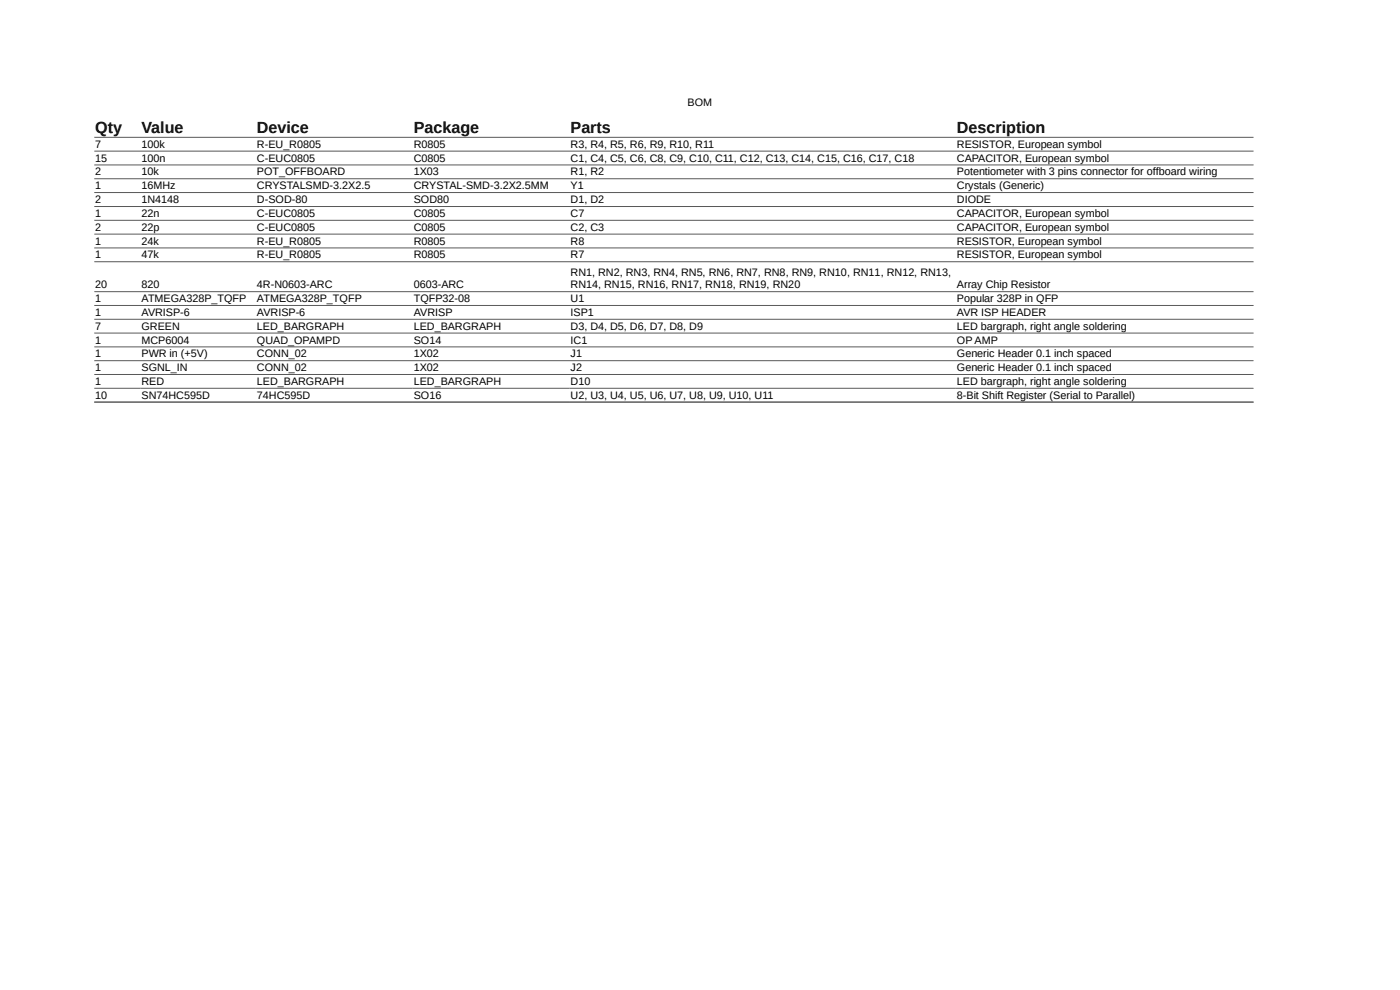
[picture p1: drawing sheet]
<svg xmlns="http://www.w3.org/2000/svg" width="297mm" height="210mm" viewBox="0 0 297 210" stroke-linecap="round" stroke-linejoin="round" font-family="sans-serif">
<defs><g id="words">
<g font-size="3.4">
<text x="20.2" y="28.2">Qty</text>
<text x="30" y="28.2">Value</text>
<text x="54.5" y="28.2">Device</text>
<text x="87.8" y="28.2">Package</text>
<text x="121" y="28.2">Parts</text>
<text x="203" y="28.2">Description</text>
</g>
<g font-size="2.3">
<text x="145.9" y="22.4">BOM</text>
<text x="20.2" y="31.4">7</text>
<text x="20.2" y="34.3">15</text>
<text x="30" y="31.4">100k</text>
<text x="30" y="34.3">100n</text>
<text x="54.5" y="31.4">R-EU_R0805</text>
<text x="54.5" y="34.3">C-EUC0805</text>
<text x="87.8" y="31.4">R0805</text>
<text x="87.8" y="34.3">C0805</text>
<text x="121" y="31.4">R3, R4, R5, R6, R9, R10, R11</text>
<text x="121" y="34.3">C1, C4, C5, C6, C8, C9, C10, C11, C12, C13, C14, C15, C16, C17, C18</text>
<text x="203" y="31.4">RESISTOR, European symbol</text>
<text x="203" y="34.3">CAPACITOR, European symbol</text>
<text x="20.2" y="37.2">2</text>
<text x="20.2" y="40.1">1</text>
<text x="30" y="37.2">10k</text>
<text x="30" y="40.1">16MHz</text>
<text x="54.5" y="37.2">POT_OFFBOARD</text>
<text x="54.5" y="40.1">CRYSTALSMD-3.2X2.5</text>
<text x="87.8" y="37.2">1X03</text>
<text x="87.8" y="40.1">CRYSTAL-SMD-3.2X2.5MM</text>
<text x="121" y="37.2">R1, R2</text>
<text x="121" y="40.1">Y1</text>
<text x="203" y="37.2">Potentiometer with 3 pins connector for offboard wiring</text>
<text x="203" y="40.1">Crystals (Generic)</text>
<text x="20.2" y="43.1">2</text>
<text x="20.2" y="46">1</text>
<text x="30" y="43.1">1N4148</text>
<text x="30" y="46">22n</text>
<text x="54.5" y="43.1">D-SOD-80</text>
<text x="54.5" y="46">C-EUC0805</text>
<text x="87.8" y="43.1">SOD80</text>
<text x="87.8" y="46">C0805</text>
<text x="121" y="43.1">D1, D2</text>
<text x="121" y="46">C7</text>
<text x="203" y="43.1">DIODE</text>
<text x="203" y="46">CAPACITOR, European symbol</text>
<text x="20.2" y="48.9">2</text>
<text x="20.2" y="51.9">1</text>
<text x="30" y="48.9">22p</text>
<text x="30" y="51.9">24k</text>
<text x="54.5" y="48.9">C-EUC0805</text>
<text x="54.5" y="51.9">R-EU_R0805</text>
<text x="87.8" y="48.9">C0805</text>
<text x="87.8" y="51.9">R0805</text>
<text x="121" y="48.9">C2, C3</text>
<text x="121" y="51.9">R8</text>
<text x="203" y="48.9">CAPACITOR, European symbol</text>
<text x="203" y="51.9">RESISTOR, European symbol</text>
<text x="20.2" y="54.8">1</text>
<text x="30" y="54.8">47k</text>
<text x="54.5" y="54.8">R-EU_R0805</text>
<text x="87.8" y="54.8">R0805</text>
<text x="121" y="54.8">R7</text>
<text x="121" y="58.6">RN1, RN2, RN3, RN4, RN5, RN6, RN7, RN8, RN9, RN10, RN11, RN12, RN13,</text>
<text x="203" y="54.8">RESISTOR, European symbol</text>
<text x="20.2" y="61.1">20</text>
<text x="20.2" y="64.1">1</text>
<text x="30" y="61.1">820</text>
<text x="30" y="64.1">ATMEGA328P_TQFP</text>
<text x="54.5" y="61.1">4R-N0603-ARC</text>
<text x="54.5" y="64.1">ATMEGA328P_TQFP</text>
<text x="87.8" y="61.1">0603-ARC</text>
<text x="87.8" y="64.1">TQFP32-08</text>
<text x="121" y="64.1">U1</text>
<text x="121" y="61.2">RN14, RN15, RN16, RN17, RN18, RN19, RN20</text>
<text x="203" y="61.1">Array Chip Resistor</text>
<text x="203" y="64.1">Popular 328P in QFP</text>
<text x="20.2" y="67">1</text>
<text x="20.2" y="69.9">7</text>
<text x="30" y="67">AVRISP-6</text>
<text x="30" y="69.9">GREEN</text>
<text x="54.5" y="67">AVRISP-6</text>
<text x="54.5" y="69.9">LED_BARGRAPH</text>
<text x="87.8" y="67">AVRISP</text>
<text x="87.8" y="69.9">LED_BARGRAPH</text>
<text x="121" y="67">ISP1</text>
<text x="121" y="69.9">D3, D4, D5, D6, D7, D8, D9</text>
<text x="203" y="67">AVR ISP HEADER</text>
<text x="203" y="69.9">LED bargraph, right angle soldering</text>
<text x="20.2" y="72.9">1</text>
<text x="20.2" y="75.8">1</text>
<text x="30" y="72.9">MCP6004</text>
<text x="30" y="75.8">PWR in (+5V)</text>
<text x="54.5" y="72.9">QUAD_OPAMPD</text>
<text x="54.5" y="75.8">CONN_02</text>
<text x="87.8" y="72.9">SO14</text>
<text x="87.8" y="75.8">1X02</text>
<text x="121" y="72.9">IC1</text>
<text x="121" y="75.8">J1</text>
<text x="203" y="72.9">OP AMP</text>
<text x="203" y="75.8">Generic Header 0.1 inch spaced</text>
<text x="20.2" y="78.7">1</text>
<text x="20.2" y="81.7">1</text>
<text x="30" y="78.7">SGNL_IN</text>
<text x="30" y="81.7">RED</text>
<text x="54.5" y="78.7">CONN_02</text>
<text x="54.5" y="81.7">LED_BARGRAPH</text>
<text x="87.8" y="78.7">1X02</text>
<text x="87.8" y="81.7">LED_BARGRAPH</text>
<text x="121" y="78.7">J2</text>
<text x="121" y="81.7">D10</text>
<text x="203" y="78.7">Generic Header 0.1 inch spaced</text>
<text x="203" y="81.7">LED bargraph, right angle soldering</text>
<text x="20.2" y="84.6">10</text>
<text x="30" y="84.6">SN74HC595D</text>
<text x="54.5" y="84.6">74HC595D</text>
<text x="87.8" y="84.6">SO16</text>
<text x="121" y="84.6">U2, U3, U4, U5, U6, U7, U8, U9, U10, U11</text>
<text x="203" y="84.6">8-Bit Shift Register (Serial to Parallel)</text>
</g>
</g></defs>
<g fill="none" stroke="#595959" stroke-width=".21">
<path d="M20 29.1h245.9M20 32.1h245.9M20 35h245.9M20 37.9h245.9M20 40.8h245.9M20 43.8h245.9M20 46.7h245.9M20 49.7h245.9M20 52.6h245.9M20 55.5h245.9M20 61.9h245.9M20 64.8h245.9"/>
<path d="M20 67.7h245.9M20 70.7h245.9M20 73.6h245.9M20 76.5h245.9M20 79.4h245.9M20 82.4h245.9M20 85.3h245.9"/>
</g>
<use href="#words"/>
</svg>
